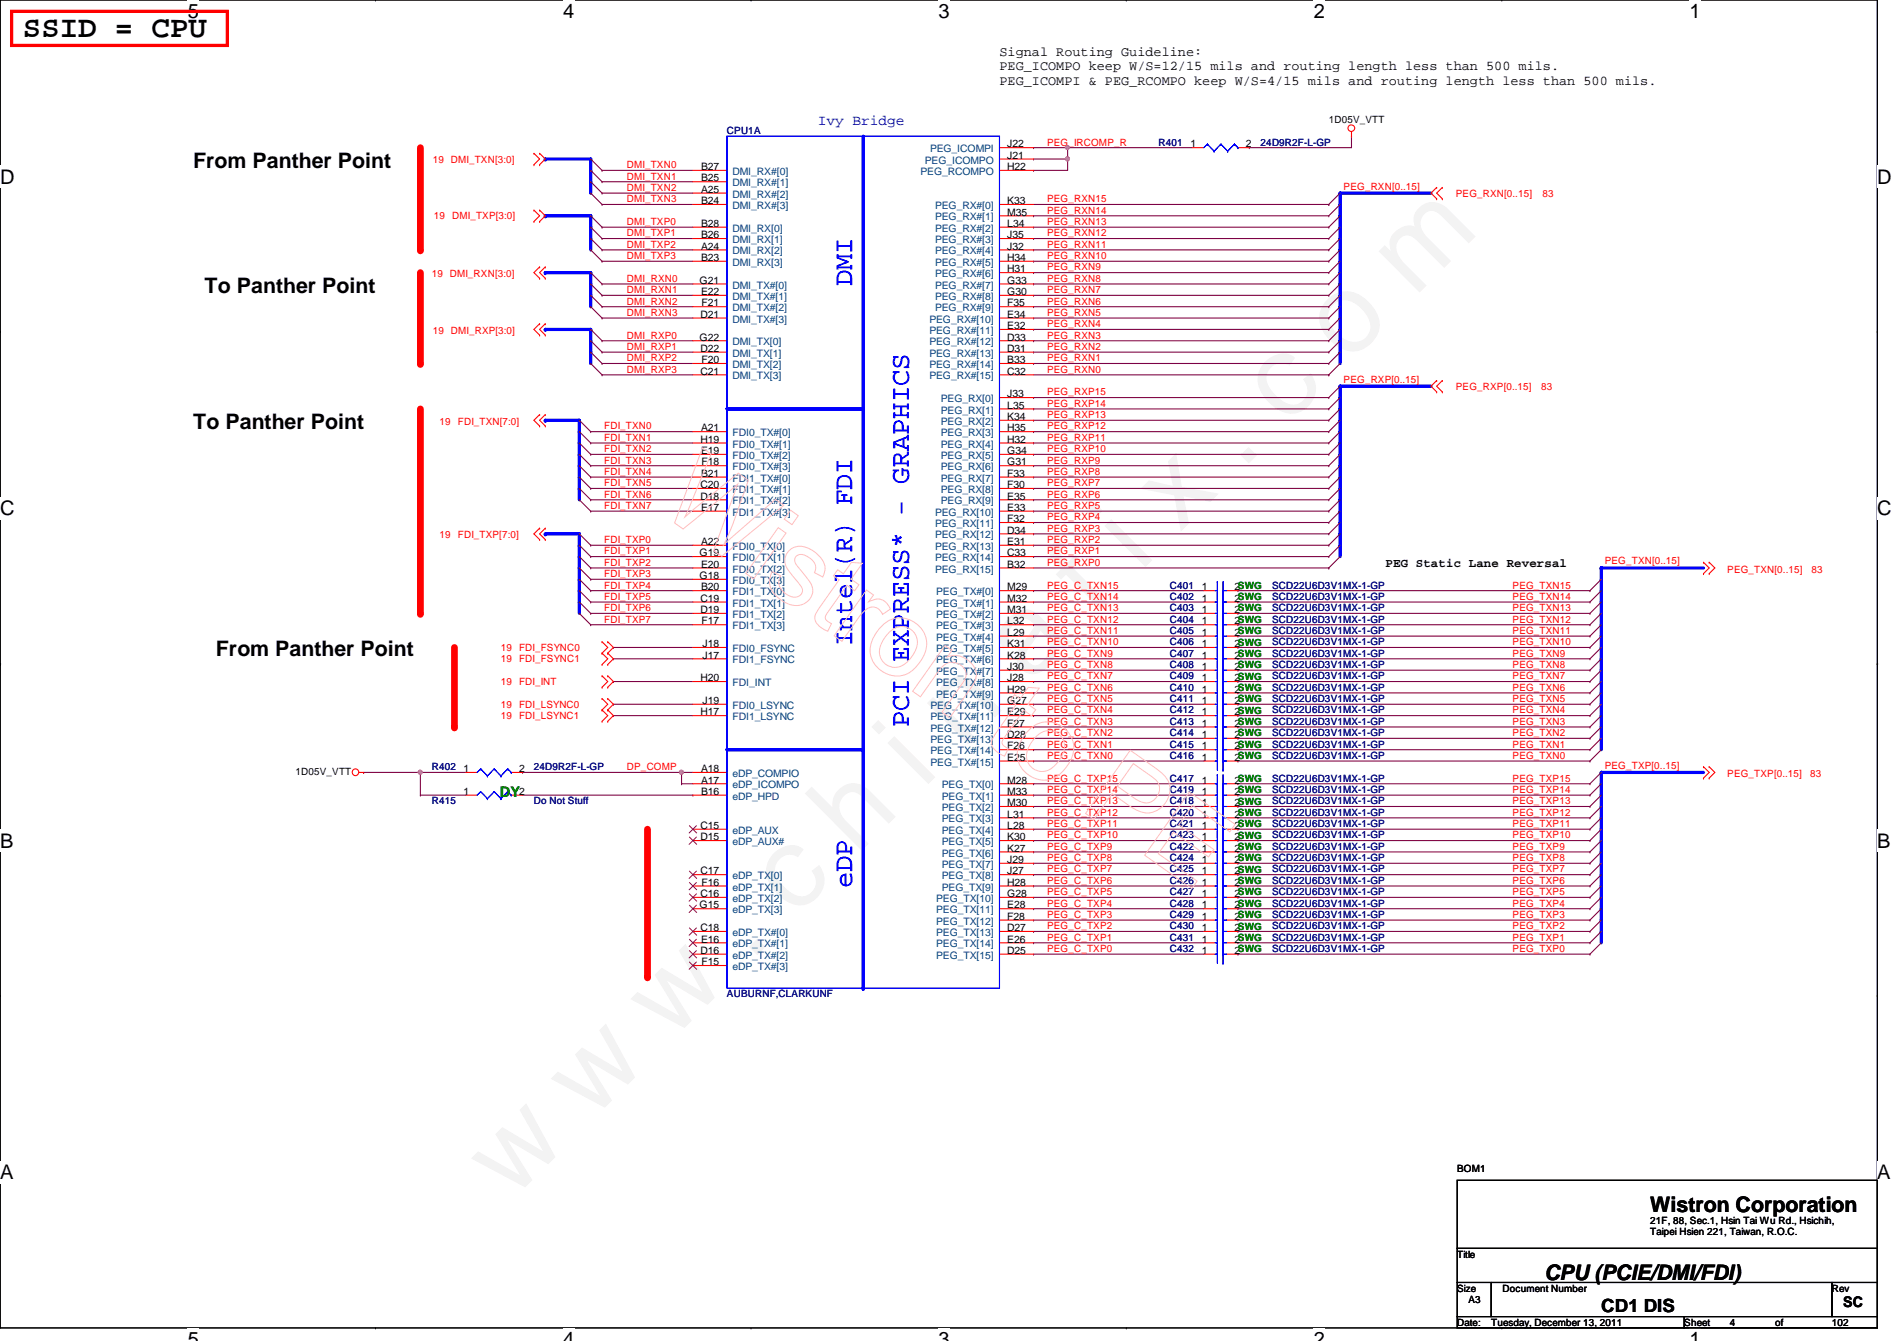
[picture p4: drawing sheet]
<svg xmlns="http://www.w3.org/2000/svg" width="297mm" height="210mm" viewBox="0 0 297 210" stroke-linecap="round" stroke-linejoin="round" font-family="sans-serif">
<defs><g id="words">
<text font-size="17.6" fill="#f0f" x="80.1" y="188" transform="rotate(-45 80.1 188)">w w w . c h i n a f i x . c o m</text>
<text font-size="4.8" x="3.6" y="5.8">SSID = CPU</text>
<g font-size="4.2" fill="#00f">
<text x="133.4" y="44.8" transform="rotate(-90 133.4 44.8)">DMI</text>
<text x="133.4" y="101.2" transform="rotate(-90 133.4 101.2)">Intel(R) FDI</text>
<text x="142.3" y="113.8" transform="rotate(-90 142.3 113.8)">PCI EXPRESS* - GRAPHICS</text>
<text x="133.4" y="139" transform="rotate(-90 133.4 139)">eDP</text>
</g>
<g font-size="3.3">
<text x="30.3" y="26.2">From Panther Point</text>
<text x="32" y="45.8">To Panther Point</text>
<text x="30.3" y="67.1">To Panther Point</text>
<text x="33.8" y="102.7">From Panther Point</text>
<text x="258.4" y="189.7">Wistron Corporation</text>
<text x="241.8" y="200.4">CPU (PCIE/DMI/FDI)</text>
</g>
<g font-size="3.1">
<text x="29.4" y="2.8">5</text>
<text x="88.2" y="2.8">4</text>
<text x="147" y="2.8">3</text>
<text x="205.7" y="2.8">2</text>
<text x="264.5" y="2.8">1</text>
<text x="0" y="28.7">D</text>
<text x="294" y="28.7">D</text>
<text x="0" y="80.7">C</text>
<text x="294" y="80.7">C</text>
<text x="0" y="132.7">B</text>
<text x="294" y="132.7">B</text>
<text x="0" y="184.6">A</text>
<text x="294" y="184.6">A</text>
<text x="29.4" y="210.7">5</text>
<text x="88.2" y="210.7">4</text>
<text x="147" y="210.7">3</text>
<text x="205.7" y="210.7">2</text>
<text x="264.5" y="210.7">1</text>
</g>
<text font-size="2.8" x="250.7" y="205.3">CD1 DIS</text>
<text font-size="2.3" fill="#0000a0" x="128.1" y="19.6">Ivy Bridge</text>
<text font-size="2.3" fill="#008000" x="78.3" y="124.8">DY</text>
<text font-size="2.3" x="288.6" y="204.6">SC</text>
<g font-size="2.1">
<text x="156.5" y="8.8">Signal Routing Guideline:</text>
<text x="156.5" y="11">PEG_ICOMPO keep W/S=12/15 mils and routing length less than 500 mils.</text>
<text x="156.5" y="13.3">PEG_ICOMPI &amp; PEG_RCOMPO keep W/S=4/15 mils and routing length less than 500 mils.</text>
</g>
<text font-size="1.9" x="217" y="88.7">PEG Static Lane Reversal</text>
<g font-size="1.6" fill="#000080">
<text x="113.8" y="21">CPU1A</text>
<text x="181.4" y="22.8">R401</text>
<text x="197.4" y="22.8">24D9R2F-L-GP</text>
<text x="183.2" y="92.1">C401</text>
<text x="183.2" y="95.7">C403</text>
<text x="183.2" y="93.9">C402</text>
<text x="199.2" y="92.1">SCD22U6D3V1MX-1-GP</text>
<text x="199.2" y="95.7">SCD22U6D3V1MX-1-GP</text>
<text x="199.2" y="93.9">SCD22U6D3V1MX-1-GP</text>
<text x="183.2" y="99.2">C405</text>
<text x="183.2" y="101">C406</text>
<text x="183.2" y="97.5">C404</text>
<text x="199.2" y="99.2">SCD22U6D3V1MX-1-GP</text>
<text x="199.2" y="101">SCD22U6D3V1MX-1-GP</text>
<text x="199.2" y="97.5">SCD22U6D3V1MX-1-GP</text>
<text x="183.2" y="104.6">C408</text>
<text x="183.2" y="106.3">C409</text>
<text x="183.2" y="102.8">C407</text>
<text x="199.2" y="104.6">SCD22U6D3V1MX-1-GP</text>
<text x="199.2" y="106.3">SCD22U6D3V1MX-1-GP</text>
<text x="199.2" y="102.8">SCD22U6D3V1MX-1-GP</text>
<text x="183.2" y="113.5">C413</text>
<text x="183.2" y="108.1">C410</text>
<text x="183.2" y="109.9">C411</text>
<text x="183.2" y="111.7">C412</text>
<text x="199.2" y="113.5">SCD22U6D3V1MX-1-GP</text>
<text x="199.2" y="108.1">SCD22U6D3V1MX-1-GP</text>
<text x="199.2" y="109.9">SCD22U6D3V1MX-1-GP</text>
<text x="199.2" y="111.7">SCD22U6D3V1MX-1-GP</text>
<text x="183.2" y="115.2">C414</text>
<text x="183.2" y="117">C415</text>
<text x="183.2" y="118.8">C416</text>
<text x="199.2" y="115.2">SCD22U6D3V1MX-1-GP</text>
<text x="199.2" y="117">SCD22U6D3V1MX-1-GP</text>
<text x="199.2" y="118.8">SCD22U6D3V1MX-1-GP</text>
<text x="67.6" y="125.9">R415</text>
<text x="67.6" y="120.6">R402</text>
<text x="83.6" y="125.9">Do Not Stuff</text>
<text x="83.6" y="120.6">24D9R2F-L-GP</text>
<text x="183.2" y="122.3">C417</text>
<text x="183.2" y="125.9">C418</text>
<text x="183.2" y="124.1">C419</text>
<text x="199.2" y="122.3">SCD22U6D3V1MX-1-GP</text>
<text x="199.2" y="125.9">SCD22U6D3V1MX-1-GP</text>
<text x="199.2" y="124.1">SCD22U6D3V1MX-1-GP</text>
<text x="183.2" y="129.5">C421</text>
<text x="183.2" y="131.2">C423</text>
<text x="183.2" y="127.7">C420</text>
<text x="199.2" y="129.5">SCD22U6D3V1MX-1-GP</text>
<text x="199.2" y="131.2">SCD22U6D3V1MX-1-GP</text>
<text x="199.2" y="127.7">SCD22U6D3V1MX-1-GP</text>
<text x="183.2" y="136.6">C425</text>
<text x="183.2" y="133">C422</text>
<text x="183.2" y="134.8">C424</text>
<text x="199.2" y="136.6">SCD22U6D3V1MX-1-GP</text>
<text x="199.2" y="133">SCD22U6D3V1MX-1-GP</text>
<text x="199.2" y="134.8">SCD22U6D3V1MX-1-GP</text>
<text x="183.2" y="143.7">C429</text>
<text x="183.2" y="138.3">C426</text>
<text x="183.2" y="140.1">C427</text>
<text x="183.2" y="141.9">C428</text>
<text x="199.2" y="143.7">SCD22U6D3V1MX-1-GP</text>
<text x="199.2" y="138.3">SCD22U6D3V1MX-1-GP</text>
<text x="199.2" y="140.1">SCD22U6D3V1MX-1-GP</text>
<text x="199.2" y="141.9">SCD22U6D3V1MX-1-GP</text>
<text x="183.2" y="149">C432</text>
<text x="183.2" y="147.2">C431</text>
<text x="183.2" y="145.5">C430</text>
<text x="199.2" y="149">SCD22U6D3V1MX-1-GP</text>
<text x="199.2" y="147.2">SCD22U6D3V1MX-1-GP</text>
<text x="199.2" y="145.5">SCD22U6D3V1MX-1-GP</text>
<text x="113.8" y="156.1">AUBURNF,CLARKUNF</text>
</g>
<g font-size="1.6" fill="#004080">
<text x="145.6" y="23.8">PEG_ICOMPI</text>
<text x="114.7" y="27.4">DMI_RX#[0]</text>
<text x="114.7" y="29.2">DMI_RX#[1]</text>
<text x="144.1" y="27.4">PEG_RCOMPO</text>
<text x="144.8" y="25.6">PEG_ICOMPO</text>
<text x="114.7" y="30.9">DMI_RX#[2]</text>
<text x="114.7" y="32.7">DMI_RX#[3]</text>
<text x="146.4" y="32.7">PEG_RX#[0]</text>
<text x="146.4" y="34.5">PEG_RX#[1]</text>
<text x="114.7" y="36.3">DMI_RX[0]</text>
<text x="114.7" y="38.1">DMI_RX[1]</text>
<text x="114.7" y="39.8">DMI_RX[2]</text>
<text x="114.7" y="41.6">DMI_RX[3]</text>
<text x="146.4" y="36.3">PEG_RX#[2]</text>
<text x="146.4" y="38.1">PEG_RX#[3]</text>
<text x="146.4" y="39.8">PEG_RX#[4]</text>
<text x="146.4" y="41.6">PEG_RX#[5]</text>
<text x="114.7" y="45.2">DMI_TX#[0]</text>
<text x="114.7" y="46.9">DMI_TX#[1]</text>
<text x="146.4" y="43.4">PEG_RX#[6]</text>
<text x="146.4" y="45.2">PEG_RX#[7]</text>
<text x="146.4" y="46.9">PEG_RX#[8]</text>
<text x="114.7" y="48.7">DMI_TX#[2]</text>
<text x="114.7" y="50.5">DMI_TX#[3]</text>
<text x="145.5" y="50.5">PEG_RX#[10]</text>
<text x="145.5" y="52.3">PEG_RX#[11]</text>
<text x="146.4" y="48.7">PEG_RX#[9]</text>
<text x="114.7" y="54.1">DMI_TX[0]</text>
<text x="114.7" y="55.8">DMI_TX[1]</text>
<text x="114.7" y="59.4">DMI_TX[3]</text>
<text x="114.7" y="57.6">DMI_TX[2]</text>
<text x="145.5" y="54.1">PEG_RX#[12]</text>
<text x="145.5" y="55.8">PEG_RX#[13]</text>
<text x="145.5" y="57.6">PEG_RX#[14]</text>
<text x="145.5" y="59.4">PEG_RX#[15]</text>
<text x="147.3" y="62.9">PEG_RX[0]</text>
<text x="147.3" y="64.7">PEG_RX[1]</text>
<text x="114.7" y="68.3">FDI0_TX#[0]</text>
<text x="114.7" y="70.1">FDI0_TX#[1]</text>
<text x="114.7" y="71.8">FDI0_TX#[2]</text>
<text x="147.3" y="66.5">PEG_RX[2]</text>
<text x="147.3" y="68.3">PEG_RX[3]</text>
<text x="147.3" y="70.1">PEG_RX[4]</text>
<text x="147.3" y="71.8">PEG_RX[5]</text>
<text x="114.7" y="73.6">FDI0_TX#[3]</text>
<text x="114.7" y="75.4">FDI1_TX#[0]</text>
<text x="114.7" y="77.2">FDI1_TX#[1]</text>
<text x="147.3" y="73.6">PEG_RX[6]</text>
<text x="147.3" y="75.4">PEG_RX[7]</text>
<text x="147.3" y="77.2">PEG_RX[8]</text>
<text x="114.7" y="79">FDI1_TX#[2]</text>
<text x="114.7" y="80.7">FDI1_TX#[3]</text>
<text x="146.4" y="80.7">PEG_RX[10]</text>
<text x="146.4" y="82.5">PEG_RX[11]</text>
<text x="147.3" y="79">PEG_RX[9]</text>
<text x="114.7" y="86.1">FDI0_TX[0]</text>
<text x="114.7" y="87.8">FDI0_TX[1]</text>
<text x="114.7" y="89.6">FDI0_TX[2]</text>
<text x="146.4" y="84.3">PEG_RX[12]</text>
<text x="146.4" y="86.1">PEG_RX[13]</text>
<text x="146.4" y="87.8">PEG_RX[14]</text>
<text x="146.4" y="89.6">PEG_RX[15]</text>
<text x="114.7" y="91.4">FDI0_TX[3]</text>
<text x="114.7" y="93.2">FDI1_TX[0]</text>
<text x="114.7" y="95">FDI1_TX[1]</text>
<text x="146.6" y="93.2">PEG_TX#[0]</text>
<text x="146.6" y="95">PEG_TX#[1]</text>
<text x="114.7" y="96.7">FDI1_TX[2]</text>
<text x="114.7" y="98.5">FDI1_TX[3]</text>
<text x="146.6" y="96.7">PEG_TX#[2]</text>
<text x="146.6" y="98.5">PEG_TX#[3]</text>
<text x="146.6" y="100.3">PEG_TX#[4]</text>
<text x="114.7" y="102.1">FDI0_FSYNC</text>
<text x="114.7" y="103.8">FDI1_FSYNC</text>
<text x="114.7" y="107.4">FDI_INT</text>
<text x="146.6" y="102.1">PEG_TX#[5]</text>
<text x="146.6" y="103.8">PEG_TX#[6]</text>
<text x="146.6" y="105.6">PEG_TX#[7]</text>
<text x="146.6" y="107.4">PEG_TX#[8]</text>
<text x="114.7" y="111">FDI0_LSYNC</text>
<text x="114.7" y="112.7">FDI1_LSYNC</text>
<text x="145.7" y="111">PEG_TX#[10]</text>
<text x="145.7" y="112.7">PEG_TX#[11]</text>
<text x="146.6" y="109.2">PEG_TX#[9]</text>
<text x="145.7" y="114.5">PEG_TX#[12]</text>
<text x="145.7" y="116.3">PEG_TX#[13]</text>
<text x="145.7" y="118.1">PEG_TX#[14]</text>
<text x="145.7" y="119.8">PEG_TX#[15]</text>
<text x="114.7" y="121.6">eDP_COMPIO</text>
<text x="114.7" y="125.2">eDP_HPD</text>
<text x="114.7" y="123.4">eDP_ICOMPO</text>
<text x="147.5" y="123.4">PEG_TX[0]</text>
<text x="147.5" y="125.2">PEG_TX[1]</text>
<text x="114.7" y="130.5">eDP_AUX</text>
<text x="147.5" y="127">PEG_TX[2]</text>
<text x="147.5" y="128.7">PEG_TX[3]</text>
<text x="147.5" y="130.5">PEG_TX[4]</text>
<text x="114.7" y="132.3">eDP_AUX#</text>
<text x="114.7" y="137.6">eDP_TX[0]</text>
<text x="147.5" y="132.3">PEG_TX[5]</text>
<text x="147.5" y="134.1">PEG_TX[6]</text>
<text x="147.5" y="135.8">PEG_TX[7]</text>
<text x="147.5" y="137.6">PEG_TX[8]</text>
<text x="114.7" y="139.4">eDP_TX[1]</text>
<text x="114.7" y="141.2">eDP_TX[2]</text>
<text x="114.7" y="143">eDP_TX[3]</text>
<text x="146.6" y="141.2">PEG_TX[10]</text>
<text x="146.6" y="143">PEG_TX[11]</text>
<text x="147.5" y="139.4">PEG_TX[9]</text>
<text x="114.7" y="146.5">eDP_TX#[0]</text>
<text x="114.7" y="148.3">eDP_TX#[1]</text>
<text x="146.6" y="144.7">PEG_TX[12]</text>
<text x="146.6" y="146.5">PEG_TX[13]</text>
<text x="146.6" y="148.3">PEG_TX[14]</text>
<text x="114.7" y="150.1">eDP_TX#[2]</text>
<text x="114.7" y="151.8">eDP_TX#[3]</text>
<text x="146.6" y="150.1">PEG_TX[15]</text>
</g>
<g font-size="1.6">
<text x="157.7" y="23.1">J22</text>
<text x="186.4" y="23.1">1</text>
<text x="195.1" y="23.1">2</text>
<text x="208.1" y="19.2">1D05V_VTT</text>
<text x="109.8" y="26.6">B27</text>
<text x="109.8" y="28.4">B25</text>
<text x="157.7" y="24.8">J21</text>
<text x="157.7" y="26.6">H22</text>
<text x="109.8" y="30.2">A25</text>
<text x="109.8" y="32">B24</text>
<text x="109.8" y="35.5">B28</text>
<text x="157.7" y="32">K33</text>
<text x="157.7" y="33.7">M35</text>
<text x="157.7" y="35.5">L34</text>
<text x="109.8" y="37.3">B26</text>
<text x="109.8" y="39.1">A24</text>
<text x="109.8" y="40.9">B23</text>
<text x="157.7" y="37.3">J35</text>
<text x="157.7" y="39.1">J32</text>
<text x="157.7" y="40.9">H34</text>
<text x="109.6" y="44.4">G21</text>
<text x="109.8" y="46.2">E22</text>
<text x="109.9" y="48">F21</text>
<text x="157.7" y="42.6">H31</text>
<text x="157.7" y="44.4">G33</text>
<text x="157.7" y="46.2">G30</text>
<text x="157.7" y="48">F35</text>
<text x="109.6" y="53.3">G22</text>
<text x="109.7" y="49.7">D21</text>
<text x="157.7" y="49.7">E34</text>
<text x="157.7" y="51.5">E32</text>
<text x="157.7" y="53.3">D33</text>
<text x="109.7" y="55.1">D22</text>
<text x="109.7" y="58.6">C21</text>
<text x="109.9" y="56.9">F20</text>
<text x="157.7" y="55.1">D31</text>
<text x="157.7" y="56.9">B33</text>
<text x="157.7" y="58.6">C32</text>
<text x="157.7" y="62.2">J33</text>
<text x="157.7" y="64">L35</text>
<text x="157.7" y="65.7">K34</text>
<text x="109.7" y="69.3">H19</text>
<text x="109.8" y="67.5">A21</text>
<text x="109.8" y="71.1">E19</text>
<text x="157.7" y="67.5">H35</text>
<text x="157.7" y="69.3">H32</text>
<text x="157.7" y="71.1">G34</text>
<text x="109.7" y="76.4">C20</text>
<text x="109.8" y="74.6">B21</text>
<text x="109.9" y="72.9">F18</text>
<text x="157.7" y="72.9">G31</text>
<text x="157.7" y="74.6">F33</text>
<text x="157.7" y="76.4">F30</text>
<text x="109.7" y="78.2">D18</text>
<text x="109.8" y="80">E17</text>
<text x="157.7" y="78.2">E35</text>
<text x="157.7" y="80">E33</text>
<text x="157.7" y="81.7">F32</text>
<text x="157.7" y="83.5">D34</text>
<text x="109.6" y="87.1">G19</text>
<text x="109.8" y="85.3">A22</text>
<text x="109.8" y="88.9">E20</text>
<text x="157.7" y="85.3">E31</text>
<text x="157.7" y="87.1">C33</text>
<text x="157.7" y="88.9">B32</text>
<text x="109.6" y="90.6">G18</text>
<text x="109.7" y="94.2">C19</text>
<text x="109.7" y="96">D19</text>
<text x="109.8" y="92.4">B20</text>
<text x="157.7" y="92.4">M29</text>
<text x="157.7" y="94.2">M32</text>
<text x="157.7" y="96">M31</text>
<text x="188.2" y="92.4">1</text>
<text x="188.2" y="96">1</text>
<text x="188.2" y="94.2">1</text>
<text x="193.3" y="92.4">2SWG</text>
<text x="193.3" y="96">2SWG</text>
<text x="193.3" y="94.2">2SWG</text>
<text x="109.9" y="97.7">F17</text>
<text x="110" y="101.3">J18</text>
<text x="157.7" y="97.7">L32</text>
<text x="157.7" y="99.5">L29</text>
<text x="157.7" y="101.3">K31</text>
<text x="188.2" y="99.5">1</text>
<text x="188.2" y="101.3">1</text>
<text x="188.2" y="97.7">1</text>
<text x="193.3" y="99.5">2SWG</text>
<text x="193.3" y="101.3">2SWG</text>
<text x="193.3" y="97.7">2SWG</text>
<text x="109.7" y="106.6">H20</text>
<text x="110" y="103.1">J17</text>
<text x="157.7" y="103.1">K28</text>
<text x="157.7" y="104.9">J30</text>
<text x="157.7" y="106.6">J28</text>
<text x="188.2" y="104.9">1</text>
<text x="188.2" y="106.6">1</text>
<text x="188.2" y="103.1">1</text>
<text x="193.3" y="104.9">2SWG</text>
<text x="193.3" y="106.6">2SWG</text>
<text x="193.3" y="103.1">2SWG</text>
<text x="109.7" y="112">H17</text>
<text x="110" y="110.2">J19</text>
<text x="157.7" y="108.4">H29</text>
<text x="157.7" y="110.2">G27</text>
<text x="157.7" y="112">E29</text>
<text x="157.7" y="113.7">F27</text>
<text x="188.2" y="113.7">1</text>
<text x="188.2" y="108.4">1</text>
<text x="188.2" y="110.2">1</text>
<text x="188.2" y="112">1</text>
<text x="193.3" y="113.7">2SWG</text>
<text x="193.3" y="108.4">2SWG</text>
<text x="193.3" y="110.2">2SWG</text>
<text x="193.3" y="112">2SWG</text>
<text x="157.7" y="115.5">D28</text>
<text x="157.7" y="117.3">F26</text>
<text x="157.7" y="119.1">E25</text>
<text x="188.2" y="115.5">1</text>
<text x="188.2" y="117.3">1</text>
<text x="188.2" y="119.1">1</text>
<text x="193.3" y="115.5">2SWG</text>
<text x="193.3" y="117.3">2SWG</text>
<text x="193.3" y="119.1">2SWG</text>
<text x="46.3" y="121.3">1D05V_VTT</text>
<text x="72.6" y="124.4">1</text>
<text x="72.6" y="120.9">1</text>
<text x="81.3" y="124.4">2</text>
<text x="81.3" y="120.9">2</text>
<text x="109.8" y="120.9">A18</text>
<text x="109.8" y="124.4">B16</text>
<text x="109.8" y="122.6">A17</text>
<text x="157.7" y="122.6">M28</text>
<text x="157.7" y="124.4">M33</text>
<text x="188.2" y="122.6">1</text>
<text x="188.2" y="124.4">1</text>
<text x="193.3" y="122.6">2SWG</text>
<text x="193.3" y="124.4">2SWG</text>
<text x="109.7" y="129.8">C15</text>
<text x="109.7" y="131.5">D15</text>
<text x="157.7" y="126.2">M30</text>
<text x="157.7" y="128">L31</text>
<text x="157.7" y="129.8">L28</text>
<text x="157.7" y="131.5">K30</text>
<text x="188.2" y="129.8">1</text>
<text x="188.2" y="126.2">1</text>
<text x="188.2" y="131.5">1</text>
<text x="188.2" y="128">1</text>
<text x="193.3" y="129.8">2SWG</text>
<text x="193.3" y="126.2">2SWG</text>
<text x="193.3" y="131.5">2SWG</text>
<text x="193.3" y="128">2SWG</text>
<text x="109.7" y="136.9">C17</text>
<text x="157.7" y="133.3">K27</text>
<text x="157.7" y="135.1">J29</text>
<text x="157.7" y="136.9">J27</text>
<text x="188.2" y="136.9">1</text>
<text x="188.2" y="133.3">1</text>
<text x="188.2" y="135.1">1</text>
<text x="193.3" y="136.9">2SWG</text>
<text x="193.3" y="133.3">2SWG</text>
<text x="193.3" y="135.1">2SWG</text>
<text x="109.6" y="142.2">G15</text>
<text x="109.7" y="140.4">C16</text>
<text x="109.9" y="138.6">F16</text>
<text x="157.7" y="138.6">H28</text>
<text x="157.7" y="140.4">G28</text>
<text x="157.7" y="142.2">E28</text>
<text x="157.7" y="144">F28</text>
<text x="188.2" y="144">1</text>
<text x="188.2" y="138.6">1</text>
<text x="188.2" y="140.4">1</text>
<text x="188.2" y="142.2">1</text>
<text x="193.3" y="144">2SWG</text>
<text x="193.3" y="138.6">2SWG</text>
<text x="193.3" y="140.4">2SWG</text>
<text x="193.3" y="142.2">2SWG</text>
<text x="109.7" y="145.8">C18</text>
<text x="109.7" y="149.3">D16</text>
<text x="109.8" y="147.5">E16</text>
<text x="157.7" y="145.8">D27</text>
<text x="157.7" y="147.5">E26</text>
<text x="157.7" y="149.3">D25</text>
<text x="188.2" y="149.3">1</text>
<text x="188.2" y="147.5">1</text>
<text x="188.2" y="145.8">1</text>
<text x="193.3" y="149.3">2SWG</text>
<text x="193.3" y="147.5">2SWG</text>
<text x="193.3" y="145.8">2SWG</text>
<text x="109.9" y="151.1">F15</text>
<text x="228.2" y="183.5">BOM1</text>
<text x="258.4" y="191.5">21F, 88, Sec.1, Hsin Tai Wu Rd., Hsichih,</text>
<text x="228.2" y="196.8">Title</text>
<text x="258.4" y="193.3">Taipei Hsien 221, Taiwan, R.O.C.</text>
<text x="228.2" y="202.2">Size</text>
<text x="230" y="204">A3</text>
<text x="235.3" y="202.2">Document Number</text>
<text x="286.8" y="202.2">Rev</text>
<text x="228.2" y="207.5">Date:</text>
<text x="233.5" y="207.5">Tuesday, December 13, 2011</text>
<text x="263.7" y="207.5">Sheet</text>
<text x="270.8" y="207.5">4</text>
<text x="278" y="207.5">of</text>
<text x="286.8" y="207.5">102</text>
</g>
<g font-size="1.6" fill="#f00">
<text x="164" y="22.8">PEG_IRCOMP_R</text>
<text x="67.8" y="25.4">19 DMI_TXN[3:0]</text>
<text x="98.2" y="26.3">DMI_TXN0</text>
<text x="98.2" y="28.1">DMI_TXN1</text>
<text x="98.2" y="29.9">DMI_TXN2</text>
<text x="210.4" y="29.7">PEG_RXN[0..15]</text>
<text x="67.9" y="34.3">19</text>
<text x="70.8" y="34.3">DMI_TXP[3:0]</text>
<text x="98.2" y="35.2">DMI_TXP0</text>
<text x="98.2" y="31.7">DMI_TXN3</text>
<text x="164" y="33.4">PEG_RXN14</text>
<text x="164" y="35.2">PEG_RXN13</text>
<text x="164" y="31.7">PEG_RXN15</text>
<text x="228" y="30.8">PEG_RXN[0..15]</text>
<text x="241.5" y="30.8">83</text>
<text x="98.2" y="37">DMI_TXP1</text>
<text x="98.2" y="38.8">DMI_TXP2</text>
<text x="98.2" y="40.6">DMI_TXP3</text>
<text x="164" y="37">PEG_RXN12</text>
<text x="164" y="38.8">PEG_RXN11</text>
<text x="164" y="40.6">PEG_RXN10</text>
<text x="67.6" y="43.4">19 DMI_RXN[3:0]</text>
<text x="98.2" y="44.1">DMI_RXN0</text>
<text x="98.2" y="45.9">DMI_RXN1</text>
<text x="98.2" y="47.7">DMI_RXN2</text>
<text x="164" y="42.3">PEG_RXN9</text>
<text x="164" y="44.1">PEG_RXN8</text>
<text x="164" y="45.9">PEG_RXN7</text>
<text x="164" y="47.7">PEG_RXN6</text>
<text x="67.8" y="52.3">19 DMI_RXP[3:0]</text>
<text x="98.2" y="49.4">DMI_RXN3</text>
<text x="98.2" y="53">DMI_RXP0</text>
<text x="164" y="49.4">PEG_RXN5</text>
<text x="164" y="51.2">PEG_RXN4</text>
<text x="164" y="53">PEG_RXN3</text>
<text x="98.2" y="54.8">DMI_RXP1</text>
<text x="98.2" y="56.6">DMI_RXP2</text>
<text x="98.2" y="58.3">DMI_RXP3</text>
<text x="164" y="54.8">PEG_RXN2</text>
<text x="164" y="56.6">PEG_RXN1</text>
<text x="164" y="58.3">PEG_RXN0</text>
<text x="210.4" y="59.9">PEG_RXP[0..15]</text>
<text x="164" y="63.7">PEG_RXP14</text>
<text x="164" y="65.4">PEG_RXP13</text>
<text x="164" y="61.9">PEG_RXP15</text>
<text x="228" y="61">PEG_RXP[0..15]</text>
<text x="241.3" y="61">83</text>
<text x="68.8" y="66.5">19</text>
<text x="71.7" y="66.5">FDI_TXN[7:0]</text>
<text x="94.6" y="67.2">FDI_TXN0</text>
<text x="94.6" y="69">FDI_TXN1</text>
<text x="94.6" y="70.8">FDI_TXN2</text>
<text x="164" y="67.2">PEG_RXP12</text>
<text x="164" y="69">PEG_RXP11</text>
<text x="164" y="70.8">PEG_RXP10</text>
<text x="94.6" y="72.6">FDI_TXN3</text>
<text x="94.6" y="74.3">FDI_TXN4</text>
<text x="94.6" y="76.1">FDI_TXN5</text>
<text x="94.6" y="77.9">FDI_TXN6</text>
<text x="164" y="72.6">PEG_RXP9</text>
<text x="164" y="74.3">PEG_RXP8</text>
<text x="164" y="76.1">PEG_RXP7</text>
<text x="164" y="77.9">PEG_RXP6</text>
<text x="94.6" y="79.7">FDI_TXN7</text>
<text x="164" y="79.7">PEG_RXP5</text>
<text x="164" y="81.4">PEG_RXP4</text>
<text x="164" y="83.2">PEG_RXP3</text>
<text x="68.8" y="84.3">19</text>
<text x="71.7" y="84.3">FDI_TXP[7:0]</text>
<text x="94.6" y="85">FDI_TXP0</text>
<text x="94.6" y="86.8">FDI_TXP1</text>
<text x="94.6" y="88.6">FDI_TXP2</text>
<text x="164" y="85">PEG_RXP2</text>
<text x="164" y="86.8">PEG_RXP1</text>
<text x="164" y="88.6">PEG_RXP0</text>
<text x="251.3" y="88.3">PEG_TXN[0..15]</text>
<text x="270.5" y="89.6">PEG_TXN[0..15]</text>
<text x="283.6" y="89.6">83</text>
<text x="94.6" y="92.1">FDI_TXP4</text>
<text x="94.6" y="93.9">FDI_TXP5</text>
<text x="94.6" y="95.7">FDI_TXP6</text>
<text x="94.6" y="90.3">FDI_TXP3</text>
<text x="164" y="92.1">PEG_C_TXN15</text>
<text x="164" y="93.9">PEG_C_TXN14</text>
<text x="164" y="95.7">PEG_C_TXN13</text>
<text x="236.9" y="95.7">PEG_TXN13</text>
<text x="236.9" y="93.9">PEG_TXN14</text>
<text x="236.9" y="92.1">PEG_TXN15</text>
<text x="78.4" y="101.9">19 FDI_FSYNC0</text>
<text x="94.6" y="97.5">FDI_TXP7</text>
<text x="164" y="101">PEG_C_TXN10</text>
<text x="164" y="97.5">PEG_C_TXN12</text>
<text x="164" y="99.2">PEG_C_TXN11</text>
<text x="236.9" y="101">PEG_TXN10</text>
<text x="236.9" y="99.2">PEG_TXN11</text>
<text x="236.9" y="97.5">PEG_TXN12</text>
<text x="78.4" y="103.7">19 FDI_FSYNC1</text>
<text x="78.4" y="107.2">19 FDI_INT</text>
<text x="164" y="106.3">PEG_C_TXN7</text>
<text x="164" y="102.8">PEG_C_TXN9</text>
<text x="164" y="104.6">PEG_C_TXN8</text>
<text x="236.9" y="106.3">PEG_TXN7</text>
<text x="236.9" y="104.6">PEG_TXN8</text>
<text x="236.9" y="102.8">PEG_TXN9</text>
<text x="78.4" y="110.8">19 FDI_LSYNC0</text>
<text x="78.4" y="112.6">19 FDI_LSYNC1</text>
<text x="164" y="113.5">PEG_C_TXN3</text>
<text x="164" y="109.9">PEG_C_TXN5</text>
<text x="164" y="111.7">PEG_C_TXN4</text>
<text x="164" y="108.1">PEG_C_TXN6</text>
<text x="236.9" y="113.5">PEG_TXN3</text>
<text x="236.9" y="111.7">PEG_TXN4</text>
<text x="236.9" y="109.9">PEG_TXN5</text>
<text x="236.9" y="108.1">PEG_TXN6</text>
<text x="164" y="118.8">PEG_C_TXN0</text>
<text x="164" y="115.2">PEG_C_TXN2</text>
<text x="164" y="117">PEG_C_TXN1</text>
<text x="236.9" y="118.8">PEG_TXN0</text>
<text x="236.9" y="117">PEG_TXN1</text>
<text x="236.9" y="115.2">PEG_TXN2</text>
<text x="98.2" y="120.6">DP_COMP</text>
<text x="164" y="122.3">PEG_C_TXP15</text>
<text x="164" y="124.1">PEG_C_TXP14</text>
<text x="164" y="125.9">PEG_C_TXP13</text>
<text x="236.9" y="122.3">PEG_TXP15</text>
<text x="236.9" y="124.1">PEG_TXP14</text>
<text x="236.9" y="125.9">PEG_TXP13</text>
<text x="251.3" y="120.4">PEG_TXP[0..15]</text>
<text x="270.5" y="121.6">PEG_TXP[0..15]</text>
<text x="283.5" y="121.6">83</text>
<text x="164" y="131.2">PEG_C_TXP10</text>
<text x="164" y="127.7">PEG_C_TXP12</text>
<text x="164" y="129.5">PEG_C_TXP11</text>
<text x="236.9" y="127.7">PEG_TXP12</text>
<text x="236.9" y="129.5">PEG_TXP11</text>
<text x="236.9" y="131.2">PEG_TXP10</text>
<text x="164" y="136.6">PEG_C_TXP7</text>
<text x="164" y="133">PEG_C_TXP9</text>
<text x="164" y="134.8">PEG_C_TXP8</text>
<text x="236.9" y="133">PEG_TXP9</text>
<text x="236.9" y="134.8">PEG_TXP8</text>
<text x="236.9" y="136.6">PEG_TXP7</text>
<text x="164" y="143.7">PEG_C_TXP3</text>
<text x="164" y="140.1">PEG_C_TXP5</text>
<text x="164" y="141.9">PEG_C_TXP4</text>
<text x="164" y="138.3">PEG_C_TXP6</text>
<text x="236.9" y="138.3">PEG_TXP6</text>
<text x="236.9" y="140.1">PEG_TXP5</text>
<text x="236.9" y="141.9">PEG_TXP4</text>
<text x="236.9" y="143.7">PEG_TXP3</text>
<text x="164" y="149">PEG_C_TXP0</text>
<text x="164" y="145.5">PEG_C_TXP2</text>
<text x="164" y="147.2">PEG_C_TXP1</text>
<text x="236.9" y="145.5">PEG_TXP2</text>
<text x="236.9" y="147.2">PEG_TXP1</text>
<text x="236.9" y="149">PEG_TXP0</text>
</g>
</g></defs>
<path d="M0 0h294v207.9h-294z" fill="none" stroke="#000" stroke-width=".17"/>
<g fill="#fff">
<path d="M29.4 0h1.8v3.5h-1.8z"/>
<path d="M29.4 207.9h1.8v2h-1.8z"/>
</g>
<path d="M58.8 0h.1M58.8 207.9h.1" fill="none" stroke="#000" stroke-width=".17"/>
<g fill="#fff">
<path d="M88.2 0h1.7v3.5h-1.7z"/>
<path d="M88.2 207.9h1.7v2h-1.7z"/>
</g>
<path d="M117.6 0h.1M117.6 207.9h.1" fill="none" stroke="#000" stroke-width=".17"/>
<g fill="#fff">
<path d="M147 0h1.7v3.5h-1.7z"/>
<path d="M147 207.9h1.7v2h-1.7z"/>
</g>
<path d="M176.4 0h.1M176.4 207.9h.1" fill="none" stroke="#000" stroke-width=".17"/>
<g fill="#fff">
<path d="M205.7 0h1.8v3.5h-1.8z"/>
<path d="M205.7 207.9h1.8v2h-1.8z"/>
</g>
<path d="M235.2 0h.1M235.2 207.9h.1" fill="none" stroke="#000" stroke-width=".17"/>
<g fill="#fff">
<path d="M264.5 0h1.8v3.5h-1.8z"/>
<path d="M264.5 207.9h1.8v2h-1.8z"/>
<path d="M0 26h2.3v3.4h-2.3z"/>
<path d="M294 26h2.2v3.4h-2.2z"/>
<path d="M0 77.9h2.3v3.5h-2.3z"/>
<path d="M294 77.9h2.2v3.5h-2.2z"/>
</g>
<path d="M0 51.9h.1M294 51.9h.1" fill="none" stroke="#000" stroke-width=".17"/>
<g fill="#fff">
<path d="M0 129.9h2.1v3.4h-2.1z"/>
<path d="M294 129.9h2v3.4h-2z"/>
</g>
<path d="M0 103.9h.1M294 103.9h.1" fill="none" stroke="#000" stroke-width=".17"/>
<path d="M0 103.9h.1M294 103.9h.1" fill="none" stroke="#000" stroke-width=".16"/>
<g fill="#fff">
<path d="M0 181.8h2.1v3.5h-2.1z"/>
<path d="M294 181.8h2v3.5h-2z"/>
</g>
<path d="M0 155.9h.1M294 155.9h.1" fill="none" stroke="#000" stroke-width=".17"/>
<path d="M250.7 120.9h16" fill="none" stroke="#00f" stroke-width=".51"/>
<circle cx="250.7" cy="120.9" r=".25" fill="#00f"/>
<path d="M250.7 88.9h16" fill="none" stroke="#00f" stroke-width=".51"/>
<circle cx="250.7" cy="88.9" r=".25" fill="#00f"/>
<g fill="none" stroke="#800040" stroke-width=".17">
<path d="M161.8 23.1h.1M161.8 23.1h24.9M161.8 33.8h46.3M161.8 35.6h46.3M161.8 37.3h46.3M161.8 39.1h46.3M167.2 23.1h.1M161.8 49.8h46.3M161.8 51.6h46.3M161.8 53.3h46.3M161.8 55.1h46.3M161.8 56.9h46.3"/>
<path d="M161.8 40.9h46.3M161.8 42.7h46.3M161.8 44.4h46.3M161.8 46.2h46.3M161.8 48h46.3M161.8 64h46.3M161.8 65.8h46.3M161.8 67.6h46.3M161.8 69.3h46.3M161.8 71.1h46.3M161.8 72.9h46.3M161.8 74.7h46.3"/>
<path d="M161.8 76.5h46.3M161.8 78.2h46.3M161.8 80h46.3M161.8 81.8h46.3M161.8 83.6h46.3M161.8 85.3h46.3M161.8 87.1h46.3"/>
</g>
<circle cx="167.1" cy="23.1" r=".32" fill="#f0f"/>
<circle cx="167.1" cy="23.1" r=".32" fill="none" stroke="#f0f" stroke-width=".17"/>
<g fill="none" stroke="#800040" stroke-width=".17">
<path d="M193.8 99.6h55.2M193.8 97.8h55.2M193.8 96h55.2M193.8 94.2h55.2M193.8 92.5h55.2M193.8 119.1h55.2M193.8 117.3h55.2M193.8 115.6h55.2M193.8 113.8h55.2M193.8 112h55.2M193.8 110.2h55.2M193.8 108.5h55.2"/>
<path d="M193.8 106.7h55.2M193.8 104.9h55.2M193.8 103.1h55.2M193.8 101.3h55.2M193.8 122.7h55.2M193.8 124.5h55.2M193.8 126.2h55.2M193.8 128h55.2M193.8 129.8h55.2M193.8 131.6h55.2M193.8 133.3h55.2M193.8 135.1h55.2"/>
<path d="M193.8 136.9h55.2M193.8 138.7h55.2M193.8 140.5h55.2M193.8 142.2h55.2M193.8 144h55.2M193.8 145.8h55.2M193.8 147.6h55.2M193.8 149.4h55.2"/>
</g>
<path d="M250.7 145.8v1.8" fill="none" stroke="#00f" stroke-width=".51"/>
<circle cx="250.7" cy="145.8" r=".25" fill="#00f"/>
<path d="M167.2 23.1h.1M167.2 23.1v1.8M195.6 23.1h.1M211.6 21.3h.1M211.6 21.3v1.8h-16M65.8 120.9h.1M65.8 120.9h7.1" fill="none" stroke="#800040" stroke-width=".17"/>
<path d="M250.7 115.6v1.7" fill="none" stroke="#00f" stroke-width=".51"/>
<circle cx="250.7" cy="115.6" r=".25" fill="#00f"/>
<path d="M250.7 88.9v1.8" fill="none" stroke="#00f" stroke-width=".51"/>
<circle cx="250.7" cy="88.9" r=".25" fill="#00f"/>
<path d="M250.7 101.3v1.8" fill="none" stroke="#00f" stroke-width=".51"/>
<circle cx="250.7" cy="101.3" r=".25" fill="#00f"/>
<path d="M250.7 92.5v1.7" fill="none" stroke="#00f" stroke-width=".51"/>
<circle cx="250.7" cy="92.5" r=".25" fill="#00f"/>
<path d="M250.7 90.7v1.8" fill="none" stroke="#00f" stroke-width=".51"/>
<circle cx="250.7" cy="90.7" r=".25" fill="#00f"/>
<path d="M250.7 96v1.8" fill="none" stroke="#00f" stroke-width=".51"/>
<circle cx="250.7" cy="96" r=".25" fill="#00f"/>
<path d="M250.7 94.2v1.8" fill="none" stroke="#00f" stroke-width=".51"/>
<circle cx="250.7" cy="94.2" r=".25" fill="#00f"/>
<path d="M250.7 99.6v1.7" fill="none" stroke="#00f" stroke-width=".51"/>
<circle cx="250.7" cy="99.6" r=".25" fill="#00f"/>
<path d="M250.7 97.8v1.8" fill="none" stroke="#00f" stroke-width=".51"/>
<circle cx="250.7" cy="97.8" r=".25" fill="#00f"/>
<path d="M250.7 110.2v1.8" fill="none" stroke="#00f" stroke-width=".51"/>
<circle cx="250.7" cy="110.2" r=".25" fill="#00f"/>
<path d="M250.7 104.9v1.8" fill="none" stroke="#00f" stroke-width=".51"/>
<circle cx="250.7" cy="104.9" r=".25" fill="#00f"/>
<path d="M250.7 103.1v1.8" fill="none" stroke="#00f" stroke-width=".51"/>
<circle cx="250.7" cy="103.1" r=".25" fill="#00f"/>
<path d="M250.7 108.5v1.7" fill="none" stroke="#00f" stroke-width=".51"/>
<circle cx="250.7" cy="108.5" r=".25" fill="#00f"/>
<path d="M250.7 106.7v1.8" fill="none" stroke="#00f" stroke-width=".51"/>
<circle cx="250.7" cy="106.7" r=".25" fill="#00f"/>
<path d="M250.7 113.8v1.8" fill="none" stroke="#00f" stroke-width=".51"/>
<circle cx="250.7" cy="113.8" r=".25" fill="#00f"/>
<path d="M250.7 112v1.8" fill="none" stroke="#00f" stroke-width=".51"/>
<circle cx="250.7" cy="112" r=".25" fill="#00f"/>
<path d="M250.7 122.7v1.8" fill="none" stroke="#00f" stroke-width=".51"/>
<circle cx="250.7" cy="122.7" r=".25" fill="#00f"/>
<path d="M250.7 120.9v1.8" fill="none" stroke="#00f" stroke-width=".51"/>
<circle cx="250.7" cy="120.9" r=".25" fill="#00f"/>
<path d="M250.7 126.2v1.8" fill="none" stroke="#00f" stroke-width=".51"/>
<circle cx="250.7" cy="126.2" r=".25" fill="#00f"/>
<path d="M250.7 124.5v1.7" fill="none" stroke="#00f" stroke-width=".51"/>
<circle cx="250.7" cy="124.5" r=".25" fill="#00f"/>
<path d="M250.7 140.5v1.7" fill="none" stroke="#00f" stroke-width=".51"/>
<circle cx="250.7" cy="140.5" r=".25" fill="#00f"/>
<path d="M250.7 131.6v1.7" fill="none" stroke="#00f" stroke-width=".51"/>
<circle cx="250.7" cy="131.6" r=".25" fill="#00f"/>
<path d="M250.7 129.8v1.8" fill="none" stroke="#00f" stroke-width=".51"/>
<circle cx="250.7" cy="129.8" r=".25" fill="#00f"/>
<path d="M250.7 128v1.8" fill="none" stroke="#00f" stroke-width=".51"/>
<circle cx="250.7" cy="128" r=".25" fill="#00f"/>
<path d="M250.7 135.1v1.8" fill="none" stroke="#00f" stroke-width=".51"/>
<circle cx="250.7" cy="135.1" r=".25" fill="#00f"/>
<path d="M250.7 133.3v1.8" fill="none" stroke="#00f" stroke-width=".51"/>
<circle cx="250.7" cy="133.3" r=".25" fill="#00f"/>
<path d="M250.7 138.7v1.8" fill="none" stroke="#00f" stroke-width=".51"/>
<circle cx="250.7" cy="138.7" r=".25" fill="#00f"/>
<path d="M250.7 136.9v1.8" fill="none" stroke="#00f" stroke-width=".51"/>
<circle cx="250.7" cy="136.9" r=".25" fill="#00f"/>
<path d="M250.7 144v1.8" fill="none" stroke="#00f" stroke-width=".51"/>
<circle cx="250.7" cy="144" r=".25" fill="#00f"/>
<path d="M250.7 142.2v1.8" fill="none" stroke="#00f" stroke-width=".51"/>
<circle cx="250.7" cy="142.2" r=".25" fill="#00f"/>
<path d="M161.8 32h46.3M161.8 58.7h46.3M161.8 62.2h46.3M161.8 88.9h46.3M56.9 120.9h.1M56.9 120.9h8.9M65.8 124.5h.1M65.8 124.5h7.1" fill="none" stroke="#800040" stroke-width=".17"/>
<circle cx="65.8" cy="120.9" r=".32" fill="#f0f"/>
<circle cx="65.8" cy="120.9" r=".32" fill="none" stroke="#f0f" stroke-width=".17"/>
<g fill="none" stroke="#800040" stroke-width=".17">
<path d="M249 92.5h.1M249 99.6h.1M249 97.8h.1M249 96h.1M249 94.2h.1M250.7 90.7l-1.7 1.8M250.7 99.6l-1.7 1.7M250.7 97.8l-1.7 1.8M250.7 96l-1.7 1.8M250.7 94.2l-1.7 1.8M250.7 92.5l-1.7 1.7M249 119.1h.1"/>
<path d="M249 117.3h.1M249 115.6h.1M249 113.8h.1M249 112h.1M249 110.2h.1M249 108.5h.1M249 106.7h.1M249 104.9h.1M249 103.1h.1M249 101.3h.1M250.7 117.3l-1.7 1.8M250.7 115.6l-1.7 1.7"/>
<path d="M250.7 113.8l-1.7 1.8M250.7 112l-1.7 1.8M250.7 110.2l-1.7 1.8M250.7 108.5l-1.7 1.7M250.7 106.7l-1.7 1.8M250.7 104.9l-1.7 1.8M250.7 103.1l-1.7 1.8M250.7 101.3l-1.7 1.8M65.8 120.9h.1M65.8 120.9v3.6M249 138.7h.1M249 136.9h.1"/>
<path d="M249 135.1h.1M249 133.3h.1M249 131.6h.1M249 129.8h.1M249 128h.1M249 126.2h.1M249 124.5h.1M249 122.7h.1M250.7 138.7l-1.7 1.8M250.7 136.9l-1.7 1.8M250.7 135.1l-1.7 1.8M250.7 133.3l-1.7 1.8"/>
<path d="M250.7 131.6l-1.7 1.7M250.7 129.8l-1.7 1.8M250.7 128l-1.7 1.8M250.7 126.2l-1.7 1.8M250.7 124.5l-1.7 1.7M250.7 122.7l-1.7 1.8M250.7 120.9l-1.7 1.8M249 149.4h.1M249 147.6h.1M249 145.8h.1M249 144h.1M249 142.2h.1"/>
<path d="M249 140.5h.1M250.7 147.6l-1.7 1.8M250.7 145.8l-1.7 1.8M250.7 144l-1.7 1.8M250.7 142.2l-1.7 1.8M250.7 140.5l-1.7 1.7"/>
</g>
<g fill="none" stroke="#f00" stroke-width=".17">
<path d="M83.6 24h.1M83.6 24l.9 .9M84.5 24h.1M84.5 24l.9 .9M211.6 21.3h.1M211.6 20.6v.7M266.7 88h.1M266.7 89.8h.1M266.7 88l.9 .9-.9 .9M267.6 88h.1M267.6 89.8h.1M267.6 88l.9 .9-.9 .9"/>
<path d="M56.2 120.9h.7M56.9 120.9h.1M266.7 120h.1M266.7 121.8h.1M266.7 120l.9 .9-.9 .9M267.6 120h.1M267.6 121.8h.1M267.6 120l.9 .9-.9 .9"/>
<circle cx="211.6" cy="20.1" r=".52"/>
<circle cx="55.7" cy="120.9" r=".52"/>
</g>
<path d="M228.2 184.7h65.8v10.7h-65.8zM228.2 195.4h65.8v5.3h-65.8zM228.2 200.7h5.3v5.4h-5.3zM228.2 206.1h35.5v1.8h-35.5zM233.5 200.7h53.3v5.4h-53.3zM263.7 206.1h30.3v1.8h-30.3zM286.8 200.7h7.2v5.4h-7.2z" fill="none" stroke="#000" stroke-width=".17"/>
<path d="M1.8 1.8h33.8v5.3h-33.8z" fill="none" stroke="#f00" stroke-width=".51"/>
<path d="M65.8 42.7v14.2" fill="none" stroke="#f00" stroke-width="1.1"/>
<circle cx="65.8" cy="56.9" r=".53" fill="#f00"/>
<path d="M65.8 23.1v16" fill="none" stroke="#f00" stroke-width="1.1"/>
<circle cx="65.8" cy="39.1" r=".53" fill="#f00"/>
<path d="M65.8 64v32" fill="none" stroke="#f00" stroke-width="1.1"/>
<circle cx="65.8" cy="96" r=".53" fill="#f00"/>
<path d="M156.5 23.1h5.3M186.7 23.1h1.8M193.8 23.1h1.8" fill="none" stroke="#f00" stroke-width=".17"/>
<g fill="none" stroke="#00f" stroke-width=".17">
<path d="M113.8 21.3h42.7v133.4h-42.7zM189.1 22.6h.1M189.1 22.6l-.6 .5M189.1 22.6l1 1.1M190.1 23.7h.1M191.2 22.6h.1M191.2 22.6l-1.1 1.1M191.2 22.6l1 1.1M192.2 23.7h.1M193.3 22.6h.1M193.3 22.6l-1.1 1.1M193.3 22.6l.5 .5"/>
<path d="M193.8 23.1h.1"/>
</g>
<path d="M135.2 21.3v133.4" fill="none" stroke="#00f" stroke-width=".51"/>
<circle cx="167.1" cy="23.1" r=".32" fill="#f0f"/>
<circle cx="167.1" cy="23.1" r=".32" fill="none" stroke="#f0f" stroke-width=".17"/>
<circle cx="65.8" cy="120.9" r=".32" fill="#f0f"/>
<circle cx="65.8" cy="120.9" r=".32" fill="none" stroke="#f0f" stroke-width=".17"/>
<g fill="none" stroke="#ffbfbf" stroke-width=".16">
<path d="M110 70.1l1.3 1-4.1 9.8 8.4-6.8 1.6 1.1-2.6 7.2-1.3 2.8 8.1-7 1.3 .9-9.7 8-1.2-.9 3.7-10.4-8.5 7-1.4-.9zM123.8 79.9l1.2 .8-1 1.4-1.2-.8zM121.9 82.6l1.2 .8-5.1 7.2-1.2-.8zM123.5 86.3a2.85 2.85 0 0 1 3.9 0 3.1 3.1 0 0 1 1.7 3.3l-.3 .7-1.3-.7a1.66 1.66 0 0 0-.7-2.3 1.62 1.62 0 0 0-2-.3 1.1 1.1 0 0 0 .1 1.7l.3 .3a8.7 8.7 0 0 1 2 3.1 2.6 2.6 0 0 1-3.8 2.4 4.1 4.1 0 0 1-2.9-3.4l.1-.8 .3-.8 1.3 .6a2.01 2.01 0 0 0 .8 2.8 1.56 1.56 0 0 0 2.6-.3v-.5l-.6-.9a8.1 8.1 0 0 1-2.1-3.2 2.21 2.21 0 0 1 .6-1.7zM131.2 89.2l.9 .6 1.2-1.8 1.7 .2-1.7 2.5 1.2 .8-.7 1-1.2-.9-3 4.2a.9 .9 0 0 0-.2 1.2l.8 .6-.6 1.2a2.87 2.87 0 0 1-2-2.1l.1-.5 .5-.9 3.2-4.5-.9-.7zM135.7 92.4l1.1 .7-.8 1.1a2.13 2.13 0 0 1 3.4 1.1l-1.2 .9a1.63 1.63 0 0 0-2.8-.6l-.9 1-2.7 3.8-1.2-.9zM138.2 97.9a4.1 4.1 0 0 1 5.6 0 4.1 4.1 0 0 1 .3 5.6 4.1 4.1 0 0 1-5 2.1 4.1 4.1 0 0 1-2.7-4.7l.6-1.5zM139.4 98.9a2.5 2.5 0 0 1 3.3-.3 2.5 2.5 0 0 1 .7 3.2 3.9 3.9 0 0 1-3.3 2.7 2.56 2.56 0 0 1-2.2-1.6 2.56 2.56 0 0 1 .4-2.6zM148 101l1.1 .8-.8 1a3.4 3.4 0 0 1 4.6 3l-.2 .6-.4 .8-3.6 5.1-1.2-.8 3.1-4.4a1.9 1.9 0 0 0 .4-2.4 2.25 2.25 0 0 0-3.7 0l-3.2 4.4-1.2-.9zM158.9 108.7l.8 .7 1.3-1.8 1.7 .1-1.7 2.5 1.2 .9-.7 .9-1.2-.8-3 4.2a.9 .9 0 0 0-.3 1.2l.9 .6-.6 1.2a2.87 2.87 0 0 1-2-2.2l.1-.4 .5-.9 3.2-4.6-.9-.6zM161.2 114.2a4.1 4.1 0 0 1 5.6 0 4.1 4.1 0 0 1 .3 5.6 4.1 4.1 0 0 1-5 2.1 4.1 4.1 0 0 1-2.7-4.7l.6-1.5zM162.4 115.1a2.5 2.5 0 0 1 3.3-.2 2.5 2.5 0 0 1 .7 3.2 3.9 3.9 0 0 1-3.3 2.7 2.56 2.56 0 0 1-2.2-1.6 2.56 2.56 0 0 1 .4-2.7z"/>
<path d="M177 117.4l3.7 2.7a5.1 5.1 0 0 1 2.5 3.1 3.8 3.8 0 0 1-3.9 4l-1-.3a18.8 18.8 0 0 1-4.2-2.7l-2.8 4.1-1.3-1zM177.5 119.5l2.5 1.8a2.55 2.55 0 0 1 1.6 2.1 2.19 2.19 0 0 1-1.3 2.1 2.19 2.19 0 0 1-2.3-.3l-3-2.1zM186.2 124l7.2 5-.8 1.2-5.9-4.1-2.1 3 5.5 3.9-.9 1.1-5.4-3.8-2.4 3.3 6.1 4.3-.9 1.2-7.4-5.2z"/>
</g>
<use href="#words"/>
</svg>
